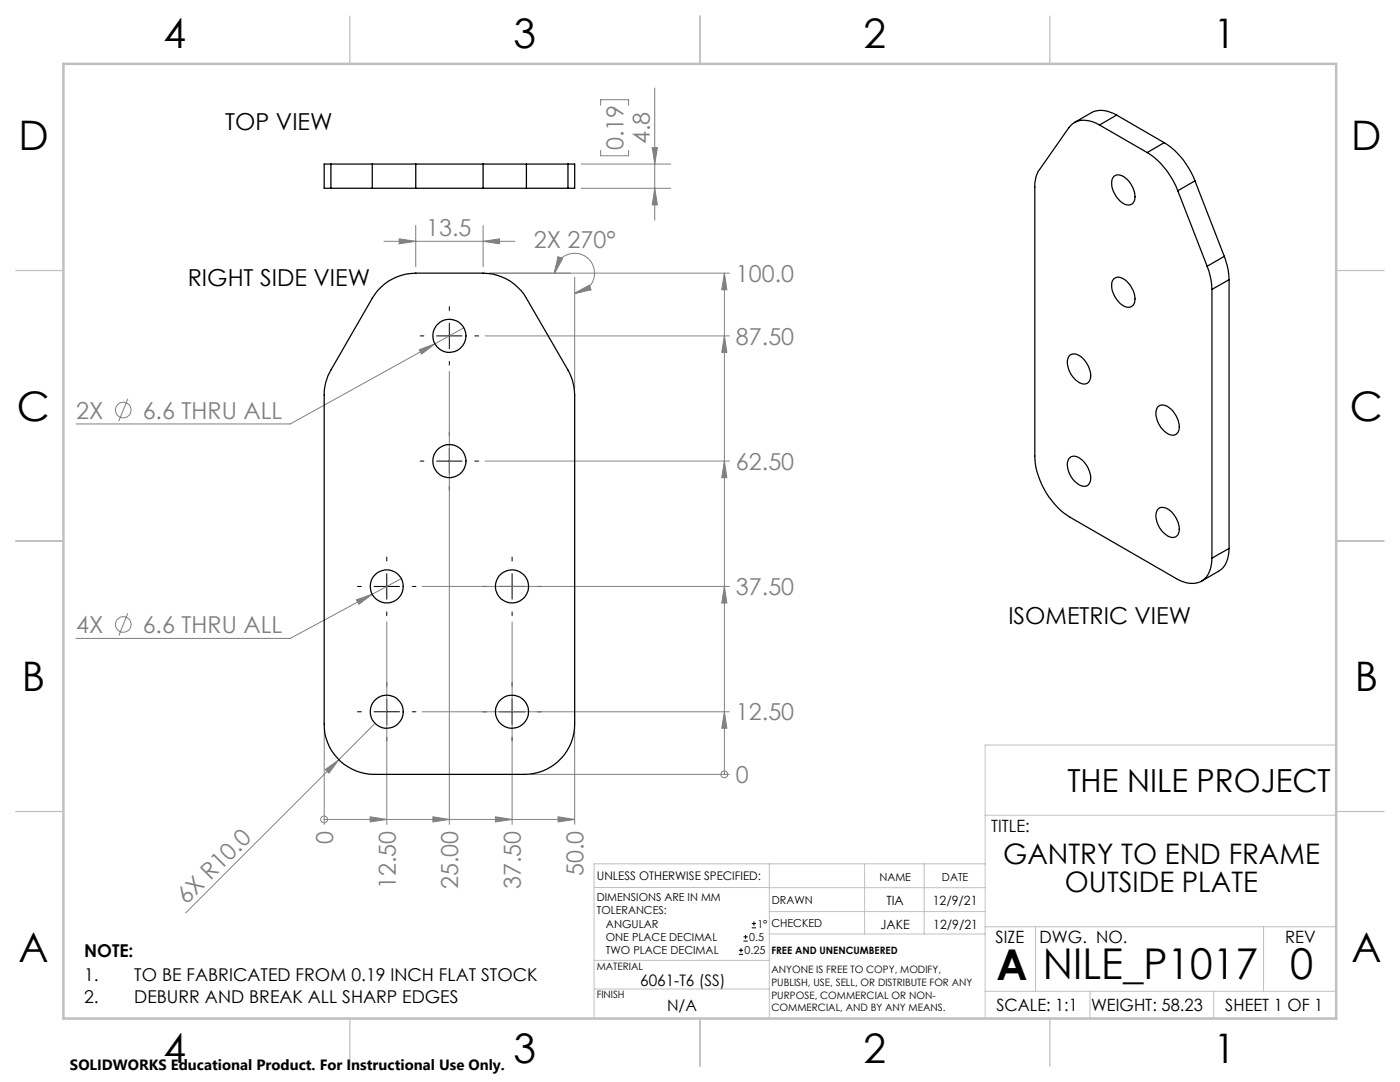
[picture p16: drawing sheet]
<svg xmlns="http://www.w3.org/2000/svg" width="279mm" height="216mm" viewBox="0 0 279 216" stroke-linecap="round" stroke-linejoin="round" font-family="sans-serif">
<defs><g id="words">
<g font-size="8.5">
<text x="198.9" y="195.5">A</text>
<text x="208.1" y="195.4">NILE_P1017</text>
<text x="257.4" y="195.4">0</text>
</g>
<g font-size="8.1">
<text x="32.7" y="9.7">4</text>
<text x="102.5" y="9.7">3</text>
<text x="172.4" y="9.7">2</text>
<text x="242.2" y="9.7">1</text>
<text x="3.7" y="30">D</text>
<text x="269.7" y="30">D</text>
<text x="3.4" y="83.9">C</text>
<text x="269.4" y="83.9">C</text>
<text x="4.4" y="137.9">B</text>
<text x="270.4" y="137.9">B</text>
<text x="3.7" y="191.9">A</text>
<text x="269.7" y="191.9">A</text>
<text x="32.7" y="212.2">4</text>
<text x="102.5" y="212.2">3</text>
<text x="172.4" y="212.2">2</text>
<text x="242.2" y="212.2">1</text>
</g>
<text font-size="6.3" x="213" y="158">THE NILE PROJECT</text>
<g font-size="5.6">
<text x="200.2" y="172.3">GANTRY TO END FRAME</text>
<text x="212.5" y="178">OUTSIDE PLATE</text>
</g>
<g font-size="4.7">
<text x="45" y="26">TOP VIEW</text>
<text x="37.5" y="57.1">RIGHT SIDE VIEW</text>
<text x="201.2" y="124.4">ISOMETRIC VIEW</text>
</g>
<g font-size="4.7" fill="#808080">
<text x="129.7" y="28.7" transform="rotate(-90 129.7 28.7)">4.8</text>
<text x="124.5" y="30" transform="rotate(-90 124.5 30)">0.19</text>
<text x="85.1" y="47.1">13.5</text>
<text x="106.5" y="49.5">2X 270°</text>
<text x="146.9" y="56.3">100.0</text>
<text x="146.9" y="68.8">87.50</text>
<text x="15.2" y="83.5">2X</text>
<text x="28.5" y="83.5">6.6 THRU ALL</text>
<text x="146.9" y="93.8">62.50</text>
<text x="146.9" y="118.8">37.50</text>
<text x="15.2" y="126.3">4X</text>
<text x="28.5" y="126.3">6.6 THRU ALL</text>
<text x="146.9" y="143.8">12.50</text>
<text x="146.9" y="156.3">0</text>
<text x="66.5" y="168.4" transform="rotate(-90 66.5 168.4)">0</text>
<text x="79" y="177.4" transform="rotate(-90 79 177.4)">12.50</text>
<text x="91.5" y="177.4" transform="rotate(-90 91.5 177.4)">25.00</text>
<text x="104" y="177.4" transform="rotate(-90 104 177.4)">37.50</text>
<text x="116.5" y="174.8" transform="rotate(-90 116.5 174.8)">50.0</text>
<text x="37.2" y="180.5" transform="rotate(-45 37.2 180.5)">6X R10.0</text>
</g>
<g font-size="3.5">
<text x="16.8" y="190.9">NOTE:</text>
<text x="16.8" y="195.7">1.</text>
<text x="26.8" y="195.7">TO BE FABRICATED FROM 0.19 INCH FLAT STOCK</text>
<text x="16.8" y="200.2">2.</text>
<text x="26.8" y="200.2">DEBURR AND BREAK ALL SHARP EDGES</text>
</g>
<g font-size="3.4">
<text x="197.8" y="166">TITLE:</text>
<text x="198.7" y="188.1">SIZE</text>
<text x="207.5" y="188.1">DWG. NO.</text>
<text x="256.5" y="188.2">REV</text>
<text x="198.8" y="201.7">SCALE: 1:1</text>
<text x="217.7" y="201.8">WEIGHT: 58.23</text>
<text x="244.5" y="201.7">SHEET 1 OF 1</text>
</g>
<g font-size="3.2">
<text x="127.8" y="196.7">6061-T6 (SS)</text>
<text x="133.1" y="201.8">N/A</text>
</g>
<text font-size="3" x="14" y="213.5">SOLIDWORKS Educational Product. For Instructional Use Only.</text>
<g font-size="2.5">
<text x="175.7" y="185.4">JAKE</text>
<text x="176.9" y="180.6">TIA</text>
<text x="186.2" y="180.6">12/9/21</text>
<text x="186.3" y="185.3">12/9/21</text>
</g>
<text font-size="2.4" x="119.1" y="175.6">UNLESS OTHERWISE SPECIFIED:</text>
<g font-size="2.2">
<text x="119.1" y="179.8">DIMENSIONS ARE IN MM</text>
<text x="175.5" y="175.9">NAME</text>
<text x="188" y="175.9">DATE</text>
<text x="119.1" y="182.5">TOLERANCES:</text>
<text x="120.9" y="185.1">ANGULAR</text>
<text x="151.2" y="185.1">1°</text>
<text x="154" y="185">CHECKED</text>
<text x="154" y="180.3">DRAWN</text>
<text x="120.9" y="187.8">ONE PLACE DECIMAL</text>
<text x="120.9" y="190.4">TWO PLACE DECIMAL</text>
<text x="148.6" y="190.4">0.25</text>
<text x="149.5" y="187.8">0.5</text>
</g>
<g font-size="2">
<text x="154" y="190.4">FREE AND UNENCUMBERED</text>
<text x="119.1" y="193.5">MATERIAL</text>
<text x="154" y="194.2">ANYONE IS FREE TO COPY, MODIFY,</text>
<text x="154" y="196.7">PUBLISH, USE, SELL, OR DISTRIBUTE FOR ANY</text>
<text x="119.1" y="199.2">FINISH</text>
<text x="154" y="199.2">PURPOSE, COMMERCIAL OR NON-</text>
<text x="154" y="201.8">COMMERCIAL, AND BY ANY MEANS.</text>
</g>
</g></defs>
<g fill="none" stroke="#808080" stroke-width=".2">
<path d="M130.7 17.6v26.3M116 32.7h17.8M116 37.6h17.8M119.9 21v-1.1h5.5v1.1M119.9 30v1.1h5.5v-1.1M130.2 29.5h1l-.5 3.2zM130.7 37.6l.5 3.3h-1zM76.6 48.2h26.2M79.7 47.7l3.3 .5-3.3 .4zM83 45v8.2M96.4 48.2l3.3-.5v.9zM96.4 45v8.2"/>
<path d="M97.7 54.5h47.9M110.7 54.5a4 4 0 0 1 4-4 4 4 0 0 1 4 4 4 4 0 0 1-4 4M111.3 51.2l1 .4-1.6 2.9zM114.7 58.5l2.9-1.6 .4 1zM114.7 55.3v22.3M144.6 54.5v100M144.6 54.5l.5 3.3h-1.1zM25.5 79.6l-1.8 4.4M83.7 69.8l3.1-1.2-2.7 2.1zM89.7 74.1v90.4M92.6 65.4l-34.7 19.2h-42.7M96.8 67h48.8"/>
<path d="M144.6 67l.5 3.3h-1.1zM96.8 92h48.8M144.6 92l.5 3.3h-1.1zM71.1 119.7l3.2-1.1-2.7 2zM80.1 115.5l-22.2 11.9h-42.7M84.3 117h61.3M144.6 117l.5 3.3h-1.1zM25.5 122.4l-1.8 4.4M77.2 124.1v40.4M102.2 124.1v40.4M64.7 145.8v18.7M64.9 153.6l2.7-2-1.9 2.7z"/>
<path d="M67.6 151.6l-30.6 30.6M74.7 144.5l-7.1 7.1M84.3 142h61.3M105.9 154.5h39.7M114.7 145.8v18.7M144.6 154.5h.1M144.6 142l.5 3.3h-1.1zM64.7 163.5h.1M64.7 163.5h50M73.9 163l3.3 .5-3.3 .5zM86.4 163l3.3 .5-3.3 .5zM98.9 163l3.3 .5-3.3 .5z"/>
<path d="M111.4 163l3.3 .5-3.3 .5z"/>
<circle cx="24.6" cy="81.8" r="1.56"/>
<circle cx="24.6" cy="124.6" r="1.56"/>
<circle cx="144.6" cy="154.5" r=".69"/>
<circle cx="64.7" cy="163.5" r=".68"/>
</g>
<g fill="none" stroke="#000" stroke-width=".2">
<path d="M83.9 67h.7M87.1 67h5.1M89.7 61.2v.7M89.7 64.5v5.1M89.7 72.1v.7M94.8 67h.7M83.9 92h.7M87.1 92h5.1M89.7 86.2v.7M89.7 89.5v5M89.7 97.1v.8M94.8 92h.7"/>
<path d="M71.3 117h.8M74.6 117h5.1M77.2 111.2v.7M77.2 114.5v5.1M82.3 117h.7M96.3 117h.8M99.7 117h5M102.2 111.2v.7M102.2 114.5v5.1M107.3 117h.7M77.2 122.1v.7M77.2 136.2v.7"/>
<path d="M77.2 139.5v5.1M102.2 122.1v.7M102.2 136.2v.7M102.2 139.5v5.1M71.3 142h.8M74.6 142h5.1M77.2 147.1v.7M82.3 142h.7M96.3 142h.8M99.7 142h5M102.2 147.1v.7M107.3 142h.7"/>
<path d="M147.5 190.4h.8M147.5 189.6h.8M147.9 189.2v.8M148.4 187.8h.8M148.4 186.9h.8M148.8 186.5v.9M150 185.1h.9M150 184.3h.9M150.5 183.9v.8"/>
</g>
<g fill="none" stroke="#c0c0c0" stroke-width=".2">
<path d="M266.7 148.7h-70.1v54.5M118.6 177.1h34.9M153.5 172.4v30.8M153.5 177.1h43.1M172.5 172.4v14M184.4 172.4v14M196.6 172.4h-78v30.8M196.6 162.7h70.1M118.6 197.3h34.9M118.6 191.6h34.9M153.5 186.4h43.1M153.5 181.9h43.1"/>
<path d="M196.6 197.8h70.1M196.6 184.9h70.1M206.7 184.9v12.9M217.5 197.8v5.4M242.2 197.8v5.4M252.2 184.9v12.9"/>
</g>
<path d="M69.8 3.2v9.5M139.7 3.2v9.5M209.5 3.2v9.5M3.1 54h9.6M266.7 54h9.5M3.1 107.9h9.6M266.7 107.9h9.5M3.1 161.9h9.6M266.7 161.9h9.5M69.8 203.2v9.6M139.7 203.2v9.6M209.5 203.2v9.6" fill="none" stroke="#c0c0c0" stroke-width=".25"/>
<path d="M12.7 12.7h254v190.5h-254z" fill="none" stroke="#c0c0c0" stroke-width=".5"/>
<g fill="#808080">
<path d="M64.9 153.6l2.7-2-1.9 2.7z"/>
<path d="M144.6 142l.5 3.3h-1.1zM144.6 117l.5 3.3h-1.1zM144.6 92l.5 3.3h-1.1zM144.6 67l.5 3.3h-1.1zM144.6 54.5l.5 3.3h-1.1z"/>
<path d="M73.9 163l3.3 .5-3.3 .5zM86.4 163l3.3 .5-3.3 .5zM98.9 163l3.3 .5-3.3 .5zM111.4 163l3.3 .5-3.3 .5z"/>
<path d="M111.3 51.2l1 .4-1.6 2.9zM114.7 58.5l2.9-1.6 .4 1z"/>
<path d="M96.4 48.2l3.3-.5v.9zM79.7 47.7l3.3 .5-3.3 .4z"/>
<path d="M83.7 69.8l.4 .9 2.7-2.1zM71.1 119.7l.5 .9 2.7-2z"/>
<path d="M130.2 29.5h1l-.5 3.2zM130.7 37.6l.5 3.3h-1z"/>
</g>
<g fill="none" stroke="#000" stroke-width=".25">
<path d="M66 32.7h-1.3v4.9h1.3M66 37.6h8.3M66 32.7h8.3M66 32.7v4.9M74.3 32.7h8.7M74.3 37.6h8.7M74.3 32.7v4.9M83 32.7v4.9M83 37.6h13.4M83 32.7h13.4M96.4 32.7h8.7M96.4 37.6h8.7"/>
<path d="M96.4 32.7v4.9M105.1 32.7v4.9M105.1 37.6h8.2M105.1 32.7h8.2M113.3 32.7h1.4v4.9h-1.4M113.3 32.7v4.9M219.4 24.9a4.4 4.4 0 0 0-6.1 .6l-5.8 8.3a5.5 5.5 0 0 0-1 3.6v53.6a15.6 15.6 0 0 0 7.1 12.2l21.2 12.3a4.7 4.7 0 0 0 5.6 0 5.6 5.6 0 0 0 1.5-4.1M219.4 24.9l9.6 5.5M222.2 35.3a1.64 1.64 0 0 1 2.4 .2 4.4 4.4 0 0 1 1.7 4.8 1.49 1.49 0 0 1-2.4 .1 4.7 4.7 0 0 1-1.9-4.8zM222.8 23a5.1 5.1 0 0 0-5-.5l-3.4 1.9M222.8 23l-3.4 1.9M222.8 23l9.5 5.5"/>
<path d="M229 30.4a15.7 15.7 0 0 1 6.1 7.7M232.3 28.5a15.5 15.5 0 0 1 6.2 7.6M232.3 28.5l-3.3 1.9M235.1 38.1l5.8 15M238.5 36.1l-3.4 2M238.5 36.1l5.8 15.1M76.1 57.3a10.1 10.1 0 0 1 6.9-2.8h13.4a10 10 0 0 1 8.7 5l8.2 14.3a10.5 10.5 0 0 1 1.4 5v65.7a10 10 0 0 1-10 10h-30a10 10 0 0 1-10-10v-65.7a9.5 9.5 0 0 1 1.3-5l8.3-14.3 1.1-1.5zM222.2 55.8a1.67 1.67 0 0 1 2.4 .1 4.5 4.5 0 0 1 1.7 4.8 1.52 1.52 0 0 1-2.4 .1 4.7 4.7 0 0 1-1.9-4.7zM240.9 53.1a13.5 13.5 0 0 1 1 4.6M241.9 57.7v53.7M244.3 51.2a13.5 13.5 0 0 1 1 4.6M244.3 51.2l-3.4 1.9"/>
<path d="M245.3 55.8l-3.4 1.9M245.3 55.8v53.6M213.5 70.9a2.01 2.01 0 0 1 2.6 .6 4.8 4.8 0 0 1 1.5 4.2 1.33 1.33 0 0 1-2.2 .7 4.7 4.7 0 0 1-2.2-5zM213.3 91.5a1.63 1.63 0 0 1 2.5 .2 4.9 4.9 0 0 1 1.8 4.4 1.3 1.3 0 0 1-2.2 .7 4.6 4.6 0 0 1-2.2-5zM231 81.3a1.67 1.67 0 0 1 2.5 .2 4.4 4.4 0 0 1 1.6 4.7 1.49 1.49 0 0 1-2.3 .2 4.6 4.6 0 0 1-1.9-4.8zM231.2 101.5a2.01 2.01 0 0 1 2.6 .7 4.4 4.4 0 0 1 1.3 4.4 1.52 1.52 0 0 1-2.3 .2 4.6 4.6 0 0 1-1.9-4.8zM245.3 109.4a5.1 5.1 0 0 1-2.1 4.6l-3.4 2M245.3 109.4l-3.4 2"/>
<circle cx="89.7" cy="67" r="3.3"/>
<circle cx="89.7" cy="92" r="3.3"/>
<circle cx="77.2" cy="117" r="3.3"/>
<circle cx="102.2" cy="117" r="3.3"/>
<circle cx="77.2" cy="142" r="3.3"/>
<circle cx="102.2" cy="142" r="3.3"/>
</g>
<use href="#words"/>
</svg>
